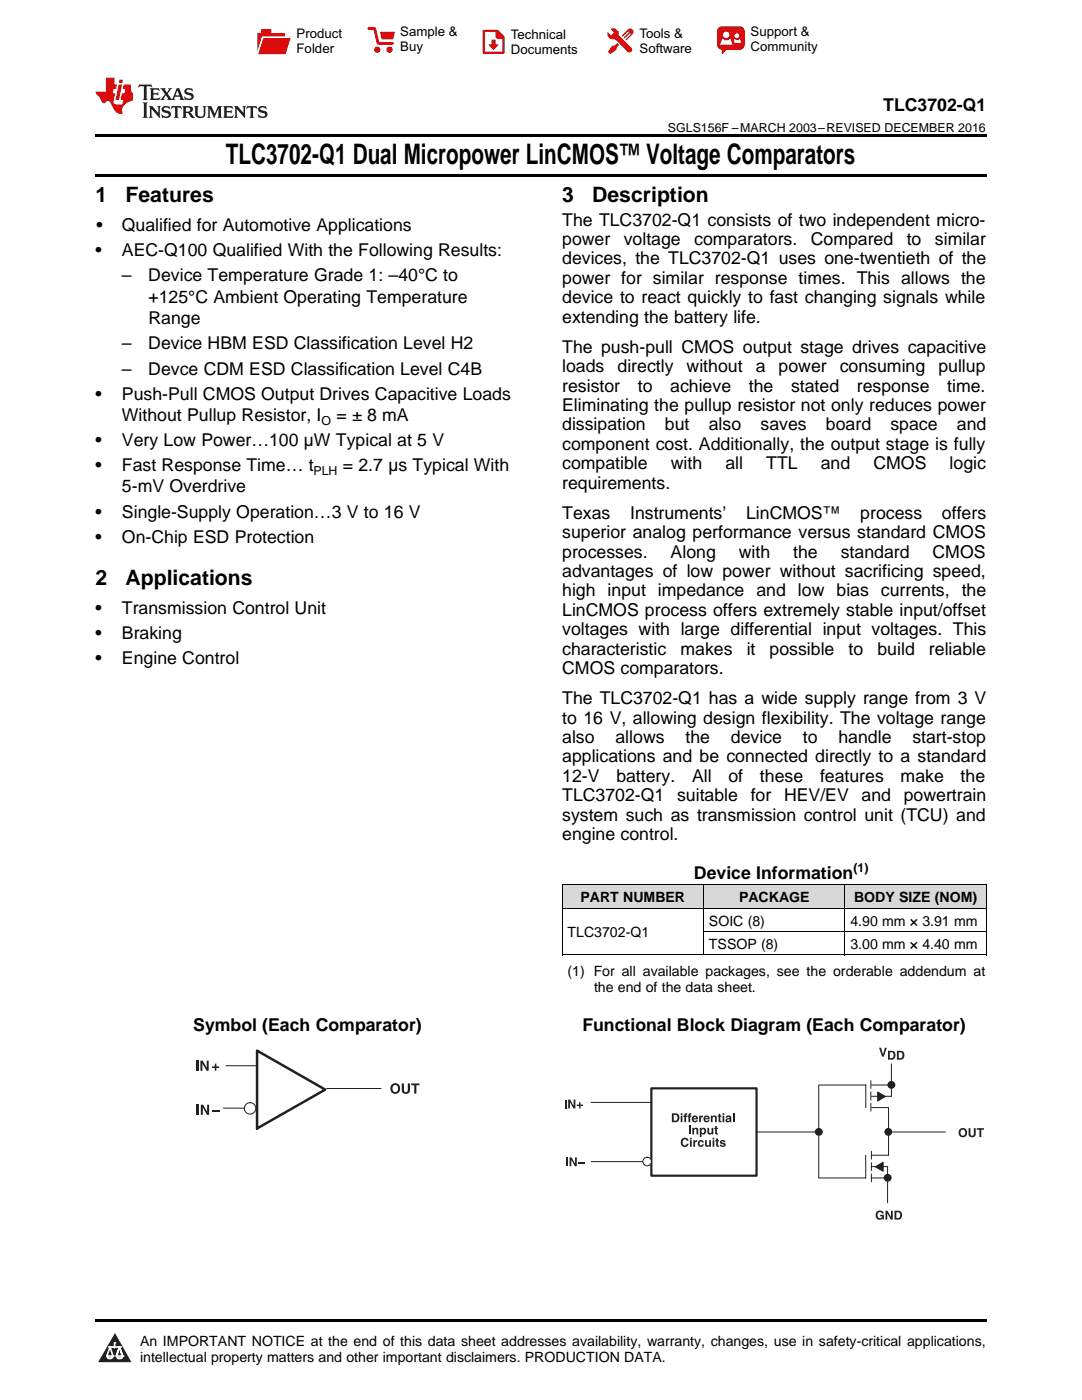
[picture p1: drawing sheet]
<svg xmlns="http://www.w3.org/2000/svg" width="216mm" height="279mm" viewBox="0 0 216 279" stroke-linecap="round" stroke-linejoin="round" font-family="sans-serif">
<defs><g id="words">
<text font-size="5.6" x="45.1" y="32.8">TLC3702-Q1 Dual Micropower LinCMOS™ Voltage Comparators</text>
<g font-size="4.2">
<text x="19" y="40.4">1</text>
<text x="25" y="40.4">Features</text>
<text x="112.2" y="40.4">3</text>
<text x="118.2" y="40.4">Description</text>
<text x="19" y="116.7">2</text>
<text x="25" y="116.7">Applications</text>
</g>
<g font-size="3.5">
<text x="176.2" y="22.2">TLC3702-Q1</text>
<text x="19.2" y="46.1">•</text>
<text x="24.3" y="46.1">Qualified for Automotive Applications</text>
<text x="112.2" y="45">The TLC3702-Q1 consists of two independent micro-</text>
<text x="19" y="51.1">•</text>
<text x="24.3" y="51.1">AEC-Q100 Qualified With the Following Results:</text>
<text x="112.2" y="48.9">power</text>
<text x="112.2" y="52.8">devices, the TLC3702-Q1 uses one-twentieth of the</text>
<text x="124.5" y="48.9">voltage</text>
<text x="138.5" y="48.9">comparators.</text>
<text x="161.8" y="48.9">Compared</text>
<text x="180.9" y="48.9">to</text>
<text x="186.5" y="48.9">similar</text>
<text x="24.3" y="56.2">–</text>
<text x="29.6" y="56.2">Device Temperature Grade 1: –40°C to</text>
<text x="112.2" y="56.7">power for similar response times. This allows the</text>
<text x="29.6" y="60.4">+125°C Ambient Operating Temperature</text>
<text x="29.6" y="64.6">Range</text>
<text x="112.2" y="60.5">device to react quickly to fast changing signals while</text>
<text x="112.2" y="64.4">extending the battery life.</text>
<text x="24.3" y="69.7">–</text>
<text x="29.6" y="69.7">Device HBM ESD Classification Level H2</text>
<text x="112.2" y="70.4">The push-pull CMOS output stage drives capacitive</text>
<text x="24.3" y="74.8">–</text>
<text x="29.6" y="74.8">Devce CDM ESD Classification Level C4B</text>
<text x="112.2" y="74.3">loads</text>
<text x="123.2" y="74.3">directly</text>
<text x="137" y="74.3">without</text>
<text x="150.8" y="74.3">a</text>
<text x="155.4" y="74.3">power</text>
<text x="167.6" y="74.3">consuming</text>
<text x="187.2" y="74.3">pullup</text>
<text x="19" y="79.8">•</text>
<text x="24.3" y="79.8">Push-Pull CMOS Output Drives Capacitive Loads</text>
<text x="112.2" y="78.1">resistor</text>
<text x="112.2" y="82">Eliminating the pullup resistor not only reduces power</text>
<text x="127.3" y="78.1">to</text>
<text x="133.7" y="78.1">achieve</text>
<text x="149.4" y="78.1">the</text>
<text x="157.9" y="78.1">stated</text>
<text x="171" y="78.1">response</text>
<text x="189" y="78.1">time.</text>
<text x="19" y="89">•</text>
<text x="24.3" y="84">Without Pullup Resistor, I</text>
<text x="24.3" y="89">Very Low Power…100 µW Typical at 5 V</text>
<text x="67.1" y="84">= ± 8 mA</text>
<text x="112.2" y="85.9">dissipation</text>
<text x="112.2" y="89.8">component cost. Additionally, the output stage is fully</text>
<text x="132.7" y="85.9">but</text>
<text x="141.4" y="85.9">also</text>
<text x="151.8" y="85.9">saves</text>
<text x="164.8" y="85.9">board</text>
<text x="177.7" y="85.9">space</text>
<text x="190.9" y="85.9">and</text>
<text x="19" y="94.1">•</text>
<text x="24.3" y="94.1">Fast Response Time… t</text>
<text x="68.4" y="94.1">= 2.7 µs Typical With</text>
<text x="112.2" y="93.7">compatible</text>
<text x="133.9" y="93.7">with</text>
<text x="144.7" y="93.7">all</text>
<text x="152.9" y="93.7">TTL</text>
<text x="163.8" y="93.7">and</text>
<text x="174.3" y="93.7">CMOS</text>
<text x="189.5" y="93.7">logic</text>
<text x="24.3" y="98.3">5-mV Overdrive</text>
<text x="112.2" y="97.5">requirements.</text>
<text x="19" y="103.3">•</text>
<text x="24.3" y="103.3">Single-Supply Operation…3 V to 16 V</text>
<text x="112.2" y="103.5">Texas</text>
<text x="112.2" y="107.4">superior analog performance versus standard CMOS</text>
<text x="125.7" y="103.5">Instruments’</text>
<text x="148.9" y="103.5">LinCMOS™</text>
<text x="171.7" y="103.5">process</text>
<text x="188" y="103.5">offers</text>
<text x="19" y="108.3">•</text>
<text x="24.3" y="108.3">On-Chip ESD Protection</text>
<text x="112.2" y="111.3">processes.</text>
<text x="133.8" y="111.3">Along</text>
<text x="147.4" y="111.3">with</text>
<text x="158.3" y="111.3">the</text>
<text x="167.8" y="111.3">standard</text>
<text x="186.1" y="111.3">CMOS</text>
<text x="112.2" y="115.1">advantages of low power without sacrificing speed,</text>
<text x="112.2" y="119">high input impedance and low bias currents, the</text>
<text x="19" y="122.4">•</text>
<text x="24.3" y="122.4">Transmission Control Unit</text>
<text x="112.2" y="122.9">LinCMOS process offers extremely stable input/offset</text>
<text x="19" y="127.5">•</text>
<text x="24.3" y="127.5">Braking</text>
<text x="112.2" y="126.8">voltages with large differential input voltages. This</text>
<text x="112.2" y="130.7">characteristic</text>
<text x="135.8" y="130.7">makes</text>
<text x="149" y="130.7">it</text>
<text x="153.6" y="130.7">possible</text>
<text x="169.3" y="130.7">to</text>
<text x="175.1" y="130.7">build</text>
<text x="185.4" y="130.7">reliable</text>
<text x="19" y="132.5">•</text>
<text x="24.3" y="132.5">Engine Control</text>
<text x="112.2" y="134.5">CMOS comparators.</text>
<text x="112.2" y="140.5">The TLC3702-Q1 has a wide supply range from 3 V</text>
<text x="112.2" y="144.4">to 16 V, allowing design flexibility. The voltage range</text>
<text x="112.2" y="148.3">also</text>
<text x="122.8" y="148.3">allows</text>
<text x="136.8" y="148.3">the</text>
<text x="145.8" y="148.3">device</text>
<text x="160.2" y="148.3">to</text>
<text x="167.3" y="148.3">handle</text>
<text x="182.1" y="148.3">start-stop</text>
<text x="112.2" y="152.2">applications and be connected directly to a standard</text>
<text x="112.2" y="156">12-V</text>
<text x="112.2" y="159.9">TLC3702-Q1</text>
<text x="123" y="156">battery.</text>
<text x="135.1" y="159.9">suitable</text>
<text x="138.1" y="156">All</text>
<text x="145.4" y="156">of</text>
<text x="149.8" y="159.9">for</text>
<text x="151.6" y="156">these</text>
<text x="156.5" y="159.9">HEV/EV</text>
<text x="163.6" y="156">features</text>
<text x="171.9" y="159.9">and</text>
<text x="179.7" y="156">make</text>
<text x="180.3" y="159.9">powertrain</text>
<text x="191.7" y="156">the</text>
<text x="112.2" y="163.8">system such as transmission control unit (TCU) and</text>
<text x="112.2" y="167.7">engine control.</text>
<text x="138.5" y="175.4">Device Information</text>
<text x="38.6" y="205.8">Symbol (Each Comparator)</text>
<text x="116.2" y="205.8">Functional Block Diagram (Each Comparator)</text>
</g>
<g font-size="2.8">
<text x="115.8" y="180.1">PART NUMBER</text>
<text x="141.5" y="184.7">SOIC (8)</text>
<text x="147.5" y="180.1">PACKAGE</text>
<text x="169.7" y="184.7">4.90 mm × 3.91 mm</text>
<text x="170.4" y="180.1">BODY SIZE (NOM)</text>
<text x="113.2" y="187">TLC3702-Q1</text>
<text x="141.5" y="189.4">TSSOP (8)</text>
<text x="169.7" y="189.4">3.00 mm × 4.40 mm</text>
<text x="113.2" y="194.9">(1) For all available packages, see the orderable addendum at</text>
<text x="118.5" y="198">the end of the data sheet.</text>
<text x="27.9" y="268.6">An IMPORTANT NOTICE at the end of this data sheet addresses availability, warranty, changes, use in safety-critical applications,</text>
<text x="27.9" y="271.8">intellectual property matters and other important disclaimers. PRODUCTION DATA.</text>
</g>
<g font-size="2.6">
<text x="59.2" y="7.6">Product</text>
<text x="59.2" y="10.6">Folder</text>
<text x="79.9" y="7.3">Sample &amp;</text>
<text x="79.9" y="10.2">Buy</text>
<text x="101.9" y="7.8">Technical</text>
<text x="101.9" y="10.8">Documents</text>
<text x="127.6" y="7.6">Tools &amp;</text>
<text x="127.6" y="10.6">Software</text>
<text x="149.8" y="7.2">Support &amp;</text>
<text x="149.8" y="10.2">Community</text>
</g>
<g font-size="2.5">
<text x="133.3" y="26.3">SGLS156F –MARCH 2003–REVISED DECEMBER 2016</text>
<text x="64.2" y="84.7">O</text>
<text x="62.5" y="94.8">PLH</text>
<text x="170.3" y="174">(1)</text>
</g>
</g></defs>
<g fill="#d8d8d8">
<path d="M112.2 176.7h28.2v4.6h-28.2z"/>
<path d="M140.4 176.7h28.2v4.6h-28.2z"/>
<path d="M168.6 176.7h28.2v4.6h-28.2z"/>
</g>
<path d="M22.9 266l3.3 5.9h-6.6z" fill="#231f20"/>
<path d="M21.3 270.6h1.2l-.3 .5h-.3a.53 .53 0 0 1-.6-.5z" fill-rule="evenodd" fill="#fff"/>
<path d="M21.3 270.6h1.2l-.3 .5h-.3a.53 .53 0 0 1-.6-.5z" fill="none" stroke="#231f20" stroke-width=".33"/>
<path d="M21.3 270.6l1.2 .1-.3 .4h-.5z" fill="none" stroke="#fff" stroke-width=".33"/>
<path d="M22.9 268.9h.1" fill="none" stroke="#fff" stroke-width=".33"/>
<path d="M22.9 268v.9z" fill="#fff"/>
<path d="M22.9 268v.9z" fill="none" stroke="#fff" stroke-width=".33"/>
<circle cx="22.9" cy="268" r=".16" fill="#fff"/>
<path d="M21.8 268.8h.1" fill="none" stroke="#fff" stroke-width=".33"/>
<path d="M21.8 268.8h2.2z" fill="#fff"/>
<path d="M21.8 268.8h2.2z" fill="none" stroke="#fff" stroke-width=".33"/>
<circle cx="24" cy="268.8" r=".16" fill="#fff"/>
<path d="M23.2 270.6h.1" fill="none" stroke="#fff" stroke-width=".33"/>
<path d="M23.8 268.8l-.6 1.8z" fill="#fff"/>
<path d="M23.8 268.8l-.6 1.8z" fill="none" stroke="#fff" stroke-width=".33"/>
<path d="M23.8 268.8l.7 1.8z" fill="#fff"/>
<path d="M23.8 268.8l.7 1.8z" fill="none" stroke="#fff" stroke-width=".33"/>
<path d="M24.4 270.6h.1" fill="none" stroke="#fff" stroke-width=".33"/>
<circle cx="21.3" cy="270.6" r=".16" fill="#fff"/>
<path d="M22 268.8l-.7 1.8z" fill="#fff"/>
<path d="M22 268.8l-.7 1.8z" fill="none" stroke="#fff" stroke-width=".33"/>
<path d="M22 268.8l.5 1.8z" fill="#fff"/>
<path d="M22 268.8l.5 1.8z" fill="none" stroke="#fff" stroke-width=".33"/>
<circle cx="22.5" cy="270.6" r=".16" fill="#fff"/>
<path d="M23.3 270.6h1.2a.63 .63 0 0 1-.6 .5 .63 .63 0 0 1-.6-.5z" fill-rule="evenodd" fill="#fff"/>
<path d="M23.3 270.6h1.2a.63 .63 0 0 1-.6 .5 .63 .63 0 0 1-.6-.5z" fill="none" stroke="#231f20" stroke-width=".33"/>
<path d="M23.3 270.6h1.2l-.4 .5h-.5z" fill="none" stroke="#fff" stroke-width=".33"/>
<path d="M23.2 270.6h.1" fill="none" stroke="#fff" stroke-width=".33"/>
<circle cx="24.5" cy="270.6" r=".16" fill="#fff"/>
<path d="M19 263.2h177.8v.5h-177.8z" fill="#000"/>
<g fill="#231f20">
<path d="M175.4 209.1h.4l.4 1.3 .4-1.3h.4l-.6 1.8h-.4z" fill-rule="evenodd"/>
<path d="M177.2 209.7v1.8h.8a.9 .9 0 0 0 .7-.9 .9 .9 0 0 0-.7-.9zM177.6 210h.5a.68 .68 0 0 1-.2 1.2h-.3z" fill-rule="evenodd"/>
<path d="M179 209.7v1.8h.7a.9 .9 0 0 0 .8-.9 .9 .9 0 0 0-.8-.9zM179.3 210h.6a.68 .68 0 0 1-.2 1.2h-.4z" fill-rule="evenodd"/>
<path d="M174.9 241.9a.84 .84 0 0 1 1.5 .3l-.5-.1a.46 .46 0 0 0-.4-.2 .46 .46 0 0 0-.4 .3 .57 .57 0 0 0 0 .7 .57 .57 0 0 0 .6 .2l.3-.4h-.4v-.3h.8v1h-.3v-.2a.83 .83 0 0 1-1.1 .1 .83 .83 0 0 1-.2-1.1z" fill-rule="evenodd"/>
<path d="M176.7 241.6h.4l.7 1.3v-1.3h.3v1.8h-.3l-.8-1.3v1.3h-.3z" fill-rule="evenodd"/>
<path d="M178.5 241.6v1.8h.8a.9 .9 0 0 0 .7-.9 .9 .9 0 0 0-.7-.9zM178.9 241.9l.5 .1a.68 .68 0 0 1-.2 1.1h-.3z" fill-rule="evenodd"/>
</g>
<path d="M163.5 216.5h9.3v4.5M173.9 218.8h4M173.9 216.5h3.4M173.9 221h3.4" fill="none" stroke="#231f20" stroke-width=".2"/>
<path d="M175.1 217.9l1.6 .9-1.6 .9z" fill="#231f20"/>
<path d="M173.8 215.7v1.5M173.8 217.9v1.6M175.1 217.9l1.6 .9-1.6 .9zM172.7 230.6v4.5h-9.3M173.8 220.2v1.6M173.9 232.8h3.2v7.2M173.9 230.6h3.4M173.9 232v1.6M173.9 234.3v1.6M173.9 235.1h3.4" fill="none" stroke="#231f20" stroke-width=".2"/>
<path d="M174.7 232.9l1.5-1v1.8z" fill="#231f20"/>
<path d="M174.7 232.9l1.5-1v1.8z" fill="none" stroke="#231f20" stroke-width=".2"/>
<circle cx="177.9" cy="216.5" r=".64" fill="#231f20"/>
<circle cx="177.9" cy="216.5" r=".64" fill="none" stroke="#231f20" stroke-width=".3"/>
<path d="M177.9 212.3v6.5M177.3 221v9.6" fill="none" stroke="#231f20" stroke-width=".2"/>
<circle cx="177.1" cy="235.1" r=".64" fill="#231f20"/>
<circle cx="177.1" cy="235.1" r=".64" fill="none" stroke="#231f20" stroke-width=".3"/>
<path d="M173.9 229.8v1.5M176.6 225.9h12.1" fill="none" stroke="#231f20" stroke-width=".2"/>
<circle cx="177.3" cy="225.9" r=".63" fill="#231f20"/>
<circle cx="177.3" cy="225.9" r=".63" fill="none" stroke="#231f20" stroke-width=".3"/>
<g fill="#231f20">
<path d="M191.6 225.3l-.2 .2-.1 .5a.85 .85 0 0 0 .8 1 .85 .85 0 0 0 .9-1l-.1-.5a.87 .87 0 0 0-1.3-.2zM191.8 225.5l.2-.1a.57 .57 0 0 1 .6 .7 .57 .57 0 0 1-.8 .4l-.2-.5z" fill-rule="evenodd"/>
<path d="M193.3 225.2h.3l.1 1.3a.36 .36 0 0 0 .6 0v-1.3h.4v1.1a.71 .71 0 0 1-.7 .7 .71 .71 0 0 1-.7-.7z" fill-rule="evenodd"/>
<path d="M194.9 225.2h1.4v.3h-.5v1.4h-.4v-1.4h-.5z" fill-rule="evenodd"/>
</g>
<path d="M163.4 216.5v18.6M151.1 225.9h12" fill="none" stroke="#231f20" stroke-width=".2"/>
<circle cx="163.4" cy="225.9" r=".64" fill="#231f20"/>
<circle cx="163.4" cy="225.9" r=".64" fill="none" stroke="#231f20" stroke-width=".3"/>
<path d="M130 217.2h21v17.4h-21z" fill="none" stroke="#231f20" stroke-width=".44"/>
<g fill="#231f20">
<path d="M134.1 222.2v1.8h.7a.9 .9 0 0 0 .8-.9 .9 .9 0 0 0-.8-.9zM134.4 222.5h.6a.68 .68 0 0 1-.2 1.2h-.4z" fill-rule="evenodd"/>
<path d="M135.8 222.6v1.4h.4v-1.4zM135.8 222.2v.3h.4v-.3z" fill-rule="evenodd"/>
<path d="M136.6 222.3l.5-.1v.2l-.2 .2h.2v.3h-.2v1.1h-.3v-1.1h-.2v-.3h.2z" fill-rule="evenodd"/>
<path d="M137.4 222.3l.5-.1v.2l-.2 .2h.2v.3h-.2v1.1h-.3v-1.1h-.2v-.3h.2z" fill-rule="evenodd"/>
<path d="M138.3 222.7a.68 .68 0 0 0-.1 1.1 .68 .68 0 0 0 1.1-.2l-.6 .1h-.2l-.1-.3h.9a.64 .64 0 0 0-.3-.7 .64 .64 0 0 0-.7 0zM138.5 222.9h.3l.1 .3h-.5z" fill-rule="evenodd"/>
<path d="M139.5 222.6h.3v.3l.5-.3v.4l-.4 .1v.9h-.4z" fill-rule="evenodd"/>
<path d="M140.7 222.7a.68 .68 0 0 0-.2 1.1 .68 .68 0 0 0 1.1-.2l-.6 .1h-.2l-.1-.3h.9a.64 .64 0 0 0-.2-.7 .64 .64 0 0 0-.7 0zM140.9 222.9h.2l.2 .3h-.6z" fill-rule="evenodd"/>
<path d="M141.8 222.6h.4v.2v-.1a.46 .46 0 0 1 .5-.1 .46 .46 0 0 1 .3 .4v1h-.3v-.9l-.2-.2-.3 .1v1h-.4z" fill-rule="evenodd"/>
<path d="M143.4 222.3h.3v.3h.2v.3h-.2v.7l.2 .1v.3l-.5-.2v-.9h-.2v-.3h.2z" fill-rule="evenodd"/>
<path d="M144.2 222.6v1.4h.3v-1.4zM144.2 222.2v.3h.3v-.3z" fill-rule="evenodd"/>
<path d="M144.9 222.8l-.1 .3h.3l.2-.2 .3 .1-.5 .2a.43 .43 0 0 0-.3 .7 .43 .43 0 0 0 .8-.1v.2h.4l-.1-1a.59 .59 0 0 0-1-.2zM145.1 223.5a.25 .25 0 0 1 .5 0 .25 .25 0 0 1-.5 0z" fill-rule="evenodd"/>
<path d="M146.2 222.2h.4v1.8h-.4z" fill-rule="evenodd"/>
<path d="M137.5 224.6h.3v1.8h-.3z" fill-rule="evenodd"/>
<path d="M138.1 225.1h.4v.2v-.1a.46 .46 0 0 1 .5-.1 .46 .46 0 0 1 .3 .4v.9h-.3v-.9l-.2-.2-.3 .2v.9h-.4z" fill-rule="evenodd"/>
<path d="M140.1 225.4a.36 .36 0 0 1 .5 .3 .36 .36 0 0 1-.5 .4l-.1-.3zM139.6 225.1v1.8h.4v-.7a.53 .53 0 0 0 .7 .2 .53 .53 0 0 0 .2-.7 .53 .53 0 0 0-.3-.6 .53 .53 0 0 0-.6 .2v-.2z" fill-rule="evenodd"/>
<path d="M141.2 225.1h.3v.8l.2 .2 .2-.1 .1-.9h.3v1.3h-.3v-.2l-.1 .1a.48 .48 0 0 1-.7-.1z" fill-rule="evenodd"/>
<path d="M142.7 224.7h.3v.4h.3v.2h-.3v.7l.3 .1v.3l-.6-.1v-1h-.2v-.2h.2z" fill-rule="evenodd"/>
<path d="M136.1 227.3a.78 .78 0 0 1 .8-.2 .78 .78 0 0 1 .5 .6h-.4l-.1-.3h-.4a.69 .69 0 0 0 .2 1.2l.3-.3h.4a.85 .85 0 0 1-1.2 .5 .85 .85 0 0 1-.3-1.2z" fill-rule="evenodd"/>
<path d="M137.7 227.5v1.4h.3v-1.4zM137.7 227.1v.3h.3v-.3z" fill-rule="evenodd"/>
<path d="M138.3 227.5h.4v.3l.4-.3v.4l-.4 .1v.9h-.4z" fill-rule="evenodd"/>
<path d="M139.4 227.7a.61 .61 0 0 1 .6-.2 .61 .61 0 0 1 .4 .5h-.3l-.1-.1a.35 .35 0 0 0-.4 .3 .35 .35 0 0 0 .4 .3l.1-.1h.3a.66 .66 0 0 1-1 .4 .66 .66 0 0 1 0-1.1z" fill-rule="evenodd"/>
<path d="M140.7 227.5h.3v.9l.2 .2 .3-.1v-1h.4v1.4h-.4v-.2l-.1 .1a.48 .48 0 0 1-.7-.1z" fill-rule="evenodd"/>
<path d="M142.2 227.5v1.4h.3v-1.4zM142.2 227.1v.3h.3v-.3z" fill-rule="evenodd"/>
<path d="M142.9 227.2h.4v.3h.2v.3h-.2v.7l.2 .1v.3l-.6-.2v-.9h-.2v-.3h.2z" fill-rule="evenodd"/>
<path d="M143.9 227.6a.6 .6 0 0 1 .9 .3l-.6-.1-.2 .1 .7 .3 .1 .2a.63 .63 0 0 1-.6 .5 .63 .63 0 0 1-.6-.5h.4l.2 .2 .3-.1-.7-.3-.2-.2z" fill-rule="evenodd"/>
</g>
<path d="M117.9 231.8h12.1M117.9 220h12.1" fill="none" stroke="#231f20" stroke-width=".2"/>
<circle cx="129.1" cy="231.8" r=".86" fill="#fff"/>
<circle cx="129.1" cy="231.8" r=".86" fill="none" stroke="#231f20" stroke-width=".2"/>
<g fill="#231f20">
<path d="M112.7 219.4h.3v1.8h-.3z" fill-rule="evenodd"/>
<path d="M113.4 219.4h.4l.7 1.3v-1.3h.3v1.8h-.4l-.7-1.2v1.2h-.3z" fill-rule="evenodd"/>
<path d="M115.6 220h.2v.5h.5v.2h-.5v.5h-.2v-.5h-.5v-.2h.5z" fill-rule="evenodd"/>
<path d="M113 231h.3v1.8h-.3z" fill-rule="evenodd"/>
<path d="M113.7 231h.3l.7 1.2v-1.2h.4v1.8h-.4l-.7-1.3v1.3h-.3z" fill-rule="evenodd"/>
<path d="M115.4 232h1.2v.3h-1.2z" fill-rule="evenodd"/>
</g>
<path d="M51.3 209.7l13.6 7.8-13.6 7.7z" fill="none" stroke="#231f20" stroke-width=".5"/>
<g fill="none" stroke="#231f20" stroke-width=".2">
<path d="M45.1 212.7h6.2M65.2 217.2h10.8M44.6 221.2h4.1"/>
<circle cx="49.9" cy="221.2" r="1.14"/>
</g>
<g fill="#231f20">
<path d="M78.2 216.5a1.06 1.06 0 0 0-.1 1.5 1.06 1.06 0 0 0 1.5 0 1.06 1.06 0 0 0 .1-1.5 1.06 1.06 0 0 0-1.5 0zM78.5 216.7l.2-.1a.52 .52 0 0 1 .7 .3 .72 .72 0 0 1-.5 1h-.2a.8 .8 0 0 1-.2-1.2z" fill-rule="evenodd"/>
<path d="M80.2 216.2h.4l.1 1.6a.41 .41 0 0 0 .6 0l.1-1.6h.4v1.3a.82 .82 0 0 1-.8 .8 .82 .82 0 0 1-.8-.7z" fill-rule="evenodd"/>
<path d="M82 216.2h1.7v.4h-.6v1.7h-.4v-1.7h-.7z" fill-rule="evenodd"/>
</g>
<path d="M39.4 211.7v2" fill="none" stroke="#231f20" stroke-width=".42"/>
<g fill="#231f20">
<path d="M40 211.7h.4l.8 1.4v-1.4h.4v2h-.4l-.8-1.5v1.5h-.4z" fill-rule="evenodd"/>
<path d="M42.9 212.3h.3v.5h.5v.3h-.5v.6h-.3v-.6h-.6v-.3h.6z" fill-rule="evenodd"/>
</g>
<path d="M39.5 220.5v2" fill="none" stroke="#231f20" stroke-width=".42"/>
<g fill="#231f20">
<path d="M40.1 220.5h.4l.8 1.4v-1.4h.4v2h-.4l-.8-1.5v1.5h-.4z" fill-rule="evenodd"/>
<path d="M42.4 221.6h1.4v.3h-1.4z" fill-rule="evenodd"/>
</g>
<path d="M112.2 176.6h84.6M112.2 176.6v14M140.4 176.6v14M168.6 176.6v14M196.8 176.6v14M112.2 190.6h84.6M112.2 181.3h84.6M140.4 185.9h56.4" fill="none" stroke="#000" stroke-width=".2"/>
<path d="M19 34.8h177.8v.5h-177.8zM19 26.8h177.8v.6h-177.8zM112.2 190.6h.1zM168.5 190.6h.1zM196.7 190.6h.1z" fill="#000"/>
<path d="M27.7 16.9l-.1 .6 .6-.3h.5v.2v2.2l-.2 .4h1l-.2-.4v-2.2v-.2h.5l.6 .3-.2-.6zM29.9 17.6l.2 .4v1.6l-.2 .4h1.9l.1-.6a1.09 1.09 0 0 1-1.3 .1v-.6h.6l.4 .2v-.7l-.2 .2h-.8v-.6l.2-.1a1.01 1.01 0 0 1 1 .3l-.1-.6zM32 17.6l.9 1.2-1 1.2h.9l-.2-.3 .5-.7 .5 .7-.3 .3h1.7l-.2-.3 .1-.4h1l.1 .4-.2 .3h1l-.3-.4-.7-2h-.5l-1 2.2-.8-1.1 .9-1.1h-.9l.2 .2-.4 .7-.4-.7 .2-.2zM35.4 18l.4 1h-.8zM37 17.7a.66 .66 0 0 0-.2 .8 .66 .66 0 0 0 .6 .4l.7 .2 .1 .2a.8 .8 0 0 1-.7 .4 .8 .8 0 0 1-.7-.5l.1 .8 .2-.2a.94 .94 0 0 0 1.1 .1 .94 .94 0 0 0 .4-.9 1.48 1.48 0 0 0-1.3-.6v-.4a1.1 1.1 0 0 1 1.2 .2l-.2-.6-.2 .1-.5-.1zM28.5 20.4l.2 .4v2.3l-.2 .4h1l-.2-.4v-2.3l.2-.4zM29.7 21.2l.2 .4v1.5l-.2 .4h.8l-.3-.4 .1-1.3 1.6 1.8v-2l.2-.4h-.7l.2 .2v1.1l-1.2-1.3zM32.5 21.3a.66 .66 0 0 0-.2 .8 .66 .66 0 0 0 .6 .4l.6 .2 .2 .2a.8 .8 0 0 1-.8 .4 .8 .8 0 0 1-.7-.5l.2 .7 .2-.1a.94 .94 0 0 0 1 .1 .94 .94 0 0 0 .5-1 1.47 1.47 0 0 0-1.3-.6l-.1-.3a1.1 1.1 0 0 1 1.3 .2l-.2-.6-.2 .1-.5-.2zM34.3 21.2l-.2 .6a.64 .64 0 0 1 .8-.3v1.6l-.2 .4h1l-.3-.4 .1-1.6a.66 .66 0 0 1 .8 .3l-.2-.6zM36.3 21.2l.3 .4v1.5l-.3 .4h1l-.2-.2v-.7h.5l.1 .1a.8 .8 0 0 0 1.2 .7l-1-1a.62 .62 0 0 0 .6-.5 .62 .62 0 0 0-.6-.7zM37.1 21.5h.1a.48 .48 0 0 1 .6 0 .48 .48 0 0 1 .1 .6l-.2 .1-.6 .1zM38.7 21.2l.2 .2a2.29 2.29 0 0 0 .4 2 1.05 1.05 0 0 0 1.7-.7v-1.3l.2-.2h-.8l.2 .4v1.1a.61 .61 0 0 1-.6 .6 .61 .61 0 0 1-.6-.6v-1.1l.3-.4zM41.3 21.2l.3 .4v1.5l-.3 .4h.8l-.2-.4v-1.4l.8 1.9 .9-1.9v1.4l-.2 .4h.9l-.2-.4v-1.5l.2-.4h-.8l-.7 1.5-.6-1.5zM44.5 21.2l.2 .4v1.5l-.2 .4h1.9l.2-.6a1.1 1.1 0 0 1-1.4 .2v-.7h.6l.4 .2v-.6l-.2 .1-.8 .1v-.6l.2-.1a1.02 1.02 0 0 1 1.1 .2l-.2-.5zM46.7 21.2l.2 .4v1.5l-.2 .4h.8l-.3-.4 .1-1.3 1.6 1.8v-2l.2-.4h-.7l.2 .2v1.1l-1.2-1.3zM49.3 21.2l-.1 .6a.64 .64 0 0 1 .8-.3v1.6l-.3 .4h1l-.2-.4v-1.6a.66 .66 0 0 1 .8 .3l-.1-.6zM51.7 21.3a.66 .66 0 0 0-.2 .7 .66 .66 0 0 0 .7 .5l.6 .2 .1 .2a.8 .8 0 0 1-.7 .4 .8 .8 0 0 1-.7-.5l.1 .7 .2-.1a.94 .94 0 0 0 1.1 .1 .94 .94 0 0 0 .4-1 1.48 1.48 0 0 0-1.2-.6l-.1-.3a1.1 1.1 0 0 1 1.2 .2l-.2-.6-.1 .1-.6-.2z" fill="#231f20"/>
<path d="M21.1 15.5v2.8h-2v.4l.9 .9a.96 .96 0 0 0 1 1 .59 .59 0 0 1 .5-.4 .59 .59 0 0 1 .5 .3l.4 .8a1.61 1.61 0 0 0 2.1 1.3 1.63 1.63 0 0 1 1.1-2.2l.9-.3v-1.5a1.6 1.6 0 0 1-.4-1.7h-1.4l-.2 .9h.5l-.2 .8h-.5l-.2 1v.3h.5l-.2 .9h-.7a.74 .74 0 0 1-1-.6l.3-1.6h-.5l.2-.8h.5l.1-.9h-.4v-1.4zM23.7 16.9l-.7 3h.8l.6-3zM23.8 15.9l-.1 .7h.7l.2-.7z" fill="#ee1d23"/>
<g fill="#d60000">
<path d="M52.1 5.8h2v.8h2.8v4.2h-5.5v-4.2h.7z" fill-rule="evenodd"/>
<path d="M52.4 7.5h5.6l-1 3.3h-5.6z" fill-rule="evenodd"/>
</g>
<path d="M52.4 7.4h5.7l-.1 .1h-5.5l-1.1 3.3z" fill-rule="evenodd" fill="#fff"/>
<path d="M52.4 7.4h5.7l-.1 .1h-5.5l-1.1 3.3z" fill="none" stroke="#fff" stroke-width=".2"/>
<path d="M73.6 5.7h1.1l.7 2.9h2.9" fill="none" stroke="#d60000" stroke-width=".55"/>
<g fill="#d60000">
<path d="M75.8 6.3h3l-.4 1.6h-2.2z" fill-rule="evenodd"/>
<circle cx="75.3" cy="9.9" r=".62"/>
<circle cx="77.7" cy="9.9" r=".62"/>
</g>
<path d="M96.5 6.2h2.7l1.3 1.2v3.1h-4z" fill="none" stroke="#d60000" stroke-width=".44"/>
<g fill="#d60000">
<path d="M98.1 7.9h.8v1h.5l-.9 1.1-1-1v-.1h.6z" fill-rule="evenodd"/>
<path d="M98.9 6.2h.3l1.3 1.2v.4h-1.3l-.3-.4z" fill-rule="evenodd"/>
<path d="M121.9 5.7h.8l.7 .6 .1 .7 2.5 2.5-.8 .8-2.3-2.3-1.1-.2-.6-.6v-.8l.7 .6 .5-.4v-.2l-.5-.5z" fill-rule="evenodd"/>
<path d="M122.2 9.1h.4l.5-.5 .4 .4-.5 .5v.4l-1.2 .9-.5-.5z" fill-rule="evenodd"/>
<path d="M125.3 5.9a.67 .67 0 0 1 .9 0 .67 .67 0 0 1 0 .9z" fill-rule="evenodd"/>
<path d="M125.3 5.9l.9 .9-1.2 1.2h-.2v-.2l1-.9v-.2h-.2l-.9 1h-.2v-.2l.9-1 .1-.2h-.3l-.9 1h-.2v-.2z" fill-rule="evenodd"/>
<circle cx="125.6" cy="9.9" r=".54"/>
</g>
<path d="M123.3 6.3v.7" fill="none" stroke="#d60000" stroke-width=".2"/>
<g fill="#d60000">
<path d="M143.4 5.5l.6-.2h3.6a.95 .95 0 0 1 1 .9v2.8a.95 .95 0 0 1-1 .9h-3.6a.95 .95 0 0 1-.9-.9v-2.8z" fill-rule="evenodd"/>
<path d="M144 9.9h.9l-.7 .9h-.2z" fill-rule="evenodd"/>
</g>
<g fill="#fff">
<path d="M146.6 8.6h1.3z"/>
<path d="M144.1 7.8h.3l.1 .2h.8l.2-.2h.3l.4 1.1h-2.5z" fill-rule="evenodd"/>
<path d="M146.4 7.8h.3l.1 .2h.5l.2-.2h.2l.2 .8h-1.3z" fill-rule="evenodd"/>
<circle cx="144.9" cy="6.9" r=".65"/>
<circle cx="147" cy="7.1" r=".48"/>
</g>
<use href="#words"/>
</svg>
